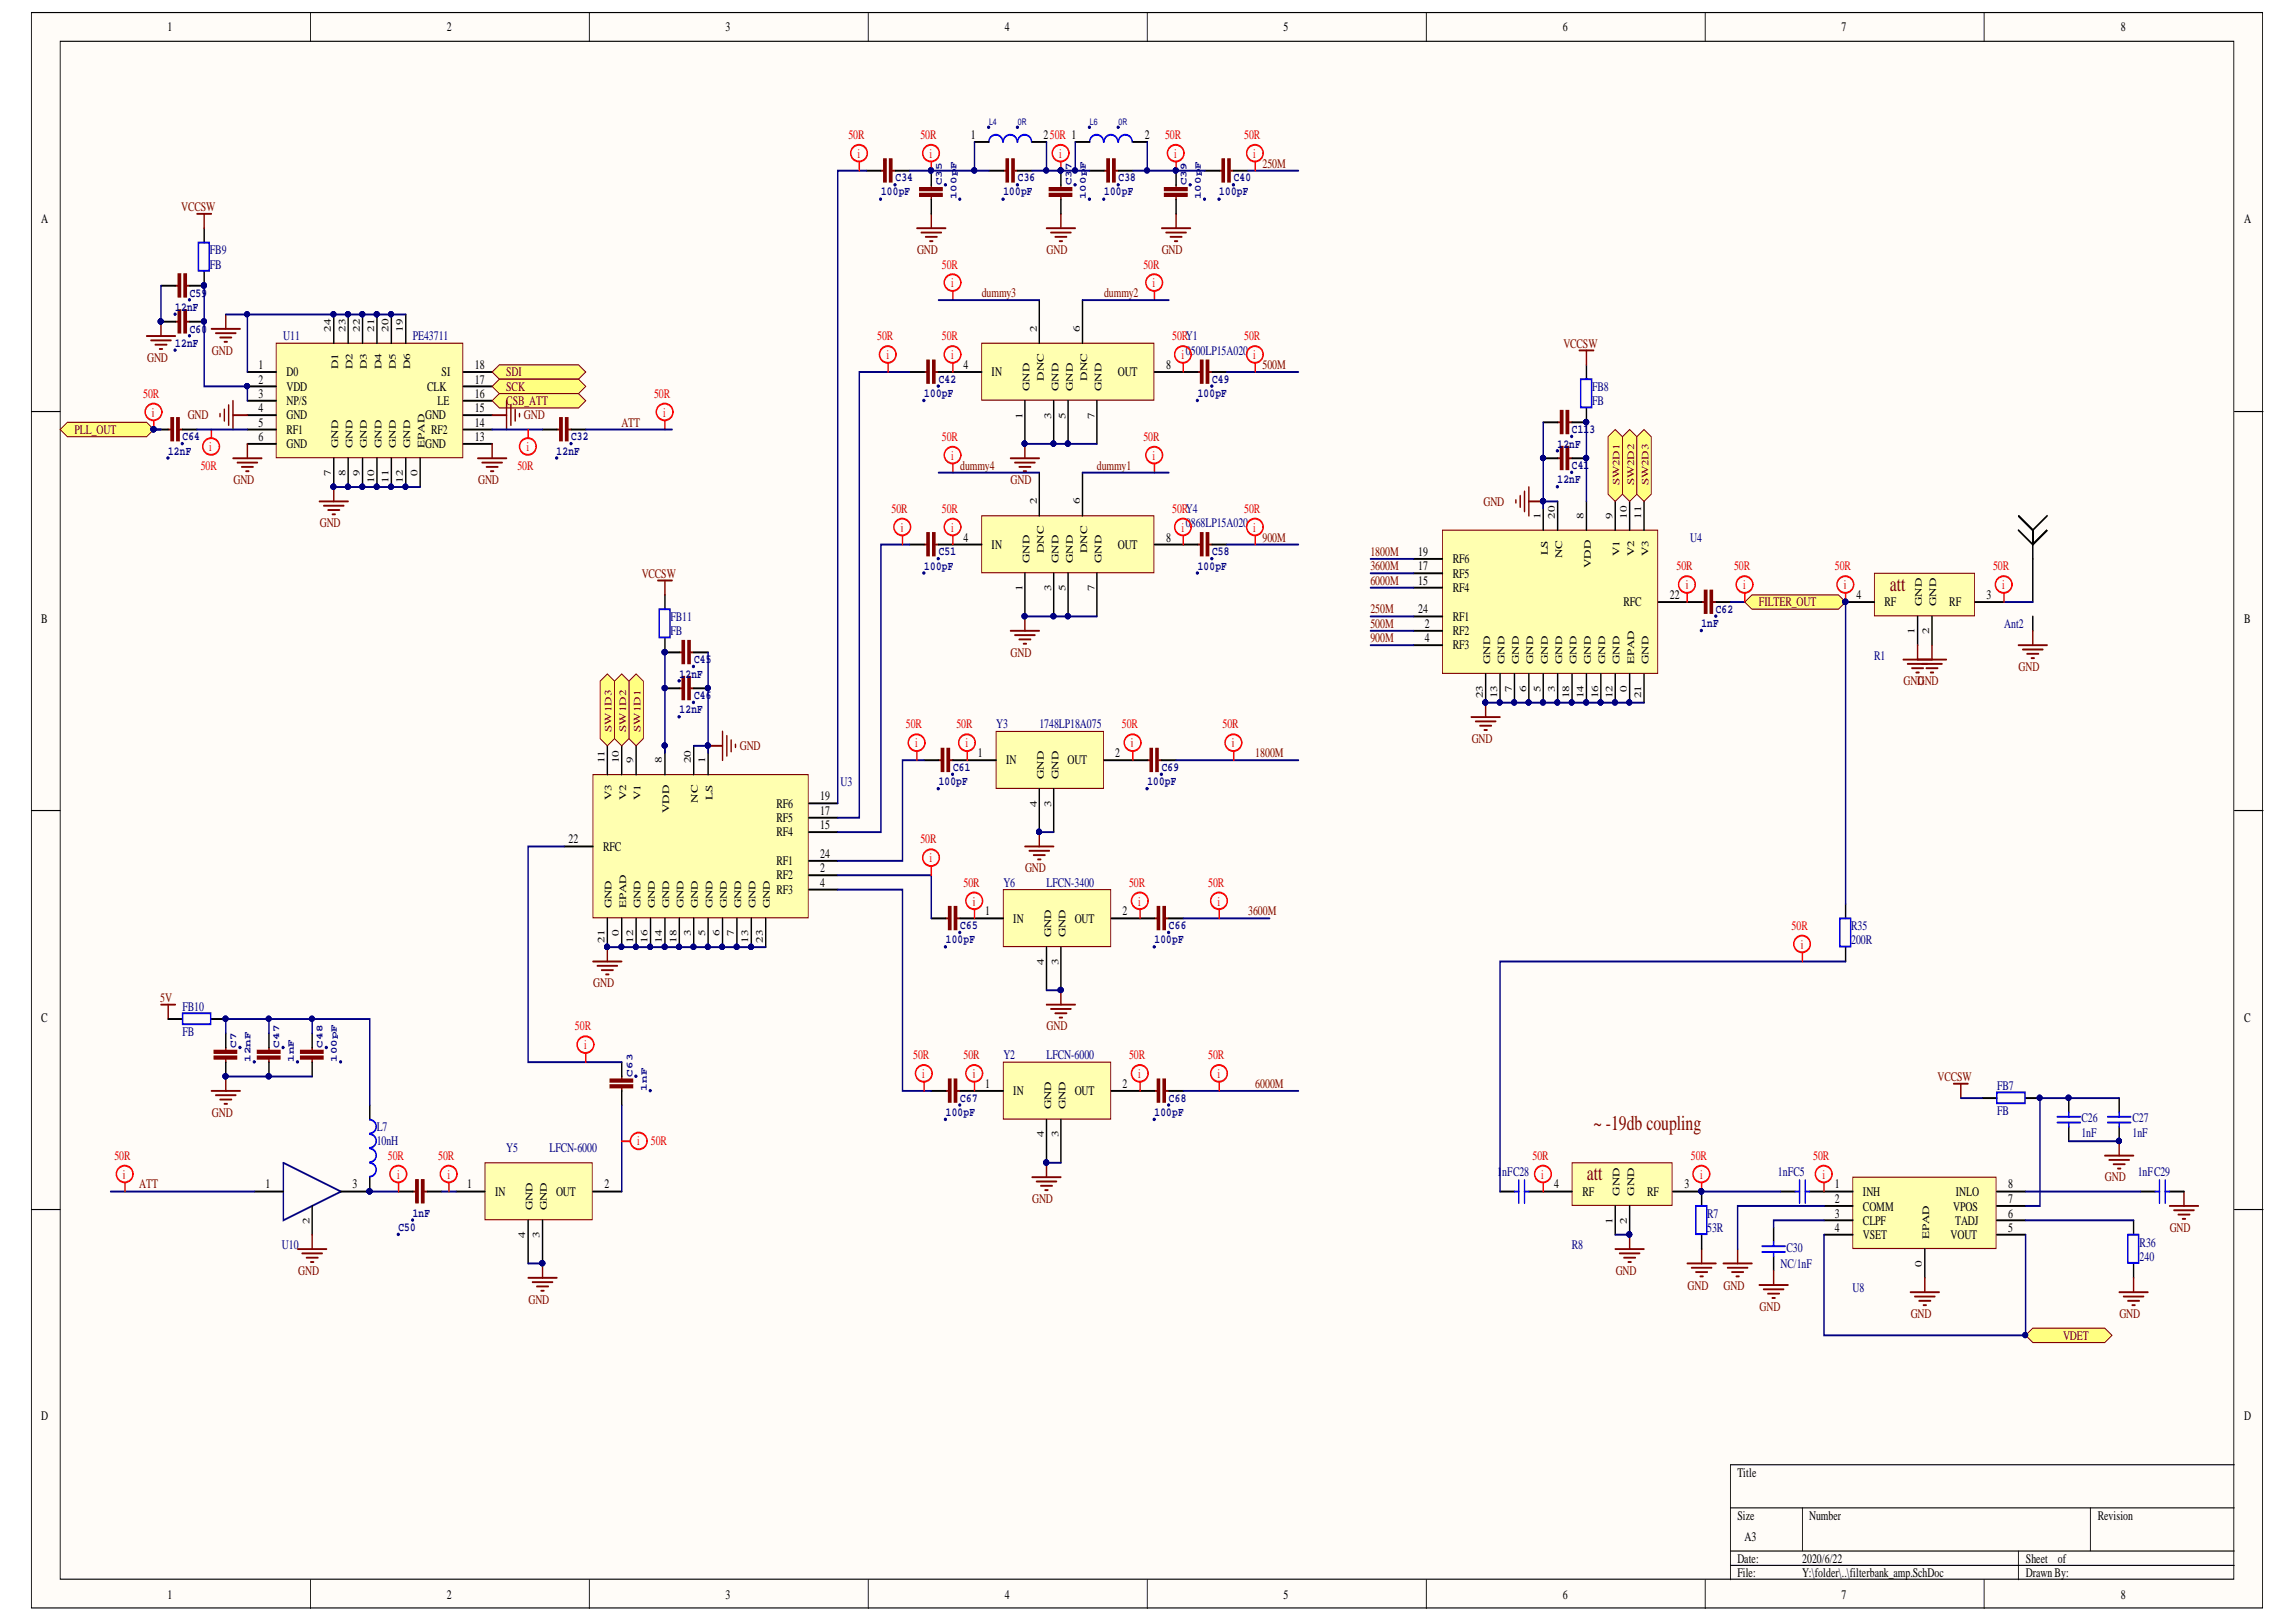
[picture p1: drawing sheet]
<svg xmlns="http://www.w3.org/2000/svg" width="297mm" height="210mm" viewBox="0 0 297 210" stroke-linecap="round" stroke-linejoin="round" font-family="sans-serif">
<defs><g id="words">
<g font-size="2.7" fill="#800000">
<text x="244.5" y="76.4">att</text>
<text x="206.1" y="146.2">~ -19db coupling</text>
<text x="205.3" y="152.7">att</text>
</g>
<g font-size="1.7">
<text x="21.7" y="4.1">1</text>
<text x="57.8" y="4.1">2</text>
<text x="93.9" y="4.1">3</text>
<text x="130" y="4.1">4</text>
<text x="166" y="4.1">5</text>
<text x="202.2" y="4.1">6</text>
<text x="238.2" y="4.1">7</text>
<text x="274.4" y="4.1">8</text>
<text x="125.6" y="18">1</text>
<text x="135" y="18">250R 1</text>
<text x="148.1" y="18">2</text>
<text x="5.3" y="28.9">A</text>
<text x="290.4" y="28.9">A</text>
<text x="33.4" y="47.8">1</text>
<text x="61.4" y="47.8">18</text>
<text x="124.7" y="47.8">4</text>
<text x="150.9" y="47.8">8</text>
<text x="33.4" y="49.6">2</text>
<text x="33.4" y="51.5">3</text>
<text x="33.4" y="53.4">4</text>
<text x="37.1" y="48.7">D0</text>
<text x="37.1" y="50.6">VDD</text>
<text x="37.1" y="52.4">NP/S</text>
<text x="55.3" y="50.6">CLK</text>
<text x="56.6" y="52.4">LE</text>
<text x="57.1" y="48.7">SI</text>
<text x="61.4" y="53.4">15</text>
<text x="61.4" y="51.5">16</text>
<text x="61.4" y="49.6">17</text>
<text x="128.3" y="48.7">IN</text>
<text x="144.6" y="48.7">OUT</text>
<text x="33.4" y="55.2">5</text>
<text x="33.4" y="57.1">6</text>
<text x="37.1" y="54.3">GND</text>
<text x="37.1" y="56.1">RF1</text>
<text x="37.1" y="58">GND</text>
<text x="55" y="58">GND</text>
<text x="55" y="54.3">GND</text>
<text x="55.8" y="56.1">RF2</text>
<text x="61.4" y="57.1">13</text>
<text x="61.4" y="55.2">14</text>
<text x="124.7" y="70.1">4</text>
<text x="128.3" y="71">IN</text>
<text x="144.6" y="71">OUT</text>
<text x="150.9" y="70.1">8</text>
<text x="183.5" y="72">19</text>
<text x="183.5" y="75.7">15</text>
<text x="183.5" y="73.8">17</text>
<text x="188" y="76.6">RF4</text>
<text x="188" y="74.7">RF5</text>
<text x="188" y="72.9">RF6</text>
<text x="216.1" y="77.5">22</text>
<text x="240.2" y="77.5">4</text>
<text x="257" y="77.5">3</text>
<text x="5.3" y="80.6">B</text>
<text x="183.5" y="79.4">24</text>
<text x="184.3" y="81.3">2</text>
<text x="184.3" y="83.1">4</text>
<text x="188" y="82.2">RF2</text>
<text x="188" y="80.3">RF1</text>
<text x="210" y="78.5">RFC</text>
<text x="243.8" y="78.5">RF</text>
<text x="252.2" y="78.5">RF</text>
<text x="290.4" y="80.6">B</text>
<text x="188" y="84">RF3</text>
<text x="126.5" y="98">1</text>
<text x="130.2" y="98.9">IN</text>
<text x="138.1" y="98.9">OUT</text>
<text x="144.3" y="98">2</text>
<text x="100.5" y="106.4">RF5</text>
<text x="100.5" y="104.5">RF6</text>
<text x="106.1" y="107.3">15</text>
<text x="106.1" y="105.4">17</text>
<text x="106.1" y="103.6">19</text>
<text x="73.5" y="109.2">22</text>
<text x="78" y="110.1">RFC</text>
<text x="100.5" y="113.8">RF2</text>
<text x="100.5" y="108.2">RF4</text>
<text x="100.5" y="111.9">RF1</text>
<text x="106.1" y="112.9">2</text>
<text x="106.1" y="111">24</text>
<text x="100.5" y="115.7">RF3</text>
<text x="106.1" y="114.7">4</text>
<text x="127.4" y="118.5">1</text>
<text x="131.1" y="119.4">IN</text>
<text x="139" y="119.4">OUT</text>
<text x="145.2" y="118.5">2</text>
<text x="5.3" y="132.2">C</text>
<text x="290.4" y="132.2">C</text>
<text x="127.4" y="140.8">1</text>
<text x="131.1" y="141.7">IN</text>
<text x="139" y="141.7">OUT</text>
<text x="145.2" y="140.8">2</text>
<text x="34.4" y="153.8">1</text>
<text x="45.6" y="153.8">3</text>
<text x="60.4" y="153.8">1</text>
<text x="64.1" y="154.7">IN</text>
<text x="71.9" y="154.7">OUT</text>
<text x="78.2" y="153.8">2</text>
<text x="201.1" y="153.8">4</text>
<text x="204.7" y="154.7">RF</text>
<text x="213.1" y="154.7">RF</text>
<text x="217.9" y="153.8">3</text>
<text x="237.4" y="153.8">1</text>
<text x="237.4" y="155.7">2</text>
<text x="241" y="154.7">INH</text>
<text x="253" y="154.7">INLO</text>
<text x="259.8" y="155.7">7</text>
<text x="259.8" y="153.8">8</text>
<text x="237.4" y="157.6">3</text>
<text x="237.4" y="159.5">4</text>
<text x="241" y="156.7">COMM</text>
<text x="241" y="158.5">CLPF</text>
<text x="241" y="160.4">VSET</text>
<text x="252.4" y="160.4">VOUT</text>
<text x="252.7" y="156.7">VPOS</text>
<text x="252.9" y="158.5">TADJ</text>
<text x="259.8" y="159.5">5</text>
<text x="259.8" y="157.6">6</text>
<text x="5.3" y="183.8">D</text>
<text x="290.4" y="183.8">D</text>
<text x="224.8" y="191.1">Title</text>
<text x="224.8" y="196.7">Size</text>
<text x="234.1" y="196.7">Number</text>
<text x="271.4" y="196.7">Revision</text>
<text x="224.8" y="202.2">Date:</text>
<text x="225.7" y="199.5">A3</text>
<text x="233.1" y="202.2">2020/6/22</text>
<text x="262.1" y="202.2">Sheet</text>
<text x="266.2" y="202.2">of</text>
<text x="21.7" y="206.9">1</text>
<text x="57.8" y="206.9">2</text>
<text x="93.9" y="206.9">3</text>
<text x="130" y="206.9">4</text>
<text x="166" y="206.9">5</text>
<text x="202.2" y="206.9">6</text>
<text x="224.8" y="204.1">File:</text>
<text x="233.1" y="204.1">Y:\folder\..\filterbank_amp.SchDoc</text>
<text x="238.2" y="206.9">7</text>
<text x="262.1" y="204.1">Drawn By:</text>
<text x="274.4" y="206.9">8</text>
</g>
<g font-size="1.7" fill="#f00">
<text x="109.8" y="18">50R</text>
<text x="110.9" y="20.5">i</text>
<text x="119.1" y="18">50R</text>
<text x="120.3" y="20.5">i</text>
<text x="137" y="20.5">i</text>
<text x="150.7" y="18">50R</text>
<text x="151.9" y="20.5">i</text>
<text x="161" y="18">50R</text>
<text x="162.1" y="20.5">i</text>
<text x="121.9" y="34.8">50R</text>
<text x="147.9" y="34.8">50R</text>
<text x="123" y="37.2">i</text>
<text x="149.1" y="37.2">i</text>
<text x="113.5" y="44.1">50R</text>
<text x="114.7" y="46.5">i</text>
<text x="121.9" y="44.1">50R</text>
<text x="123" y="46.5">i</text>
<text x="151.7" y="44.1">50RY1</text>
<text x="152.8" y="46.5">i</text>
<text x="161" y="44.1">50R</text>
<text x="162.1" y="46.5">i</text>
<text x="18.5" y="51.5">50R</text>
<text x="19.6" y="53.9">i</text>
<text x="84.6" y="51.5">50R</text>
<text x="85.8" y="53.9">i</text>
<text x="27.1" y="58.4">i</text>
<text x="68.1" y="58.4">i</text>
<text x="121.9" y="57.1">50R</text>
<text x="123" y="59.5">i</text>
<text x="147.9" y="57.1">50R</text>
<text x="149.1" y="59.5">i</text>
<text x="26" y="60.8">50R</text>
<text x="66.9" y="60.8">50R</text>
<text x="115.3" y="66.4">50R</text>
<text x="116.5" y="68.8">i</text>
<text x="121.9" y="66.4">50R</text>
<text x="123" y="68.8">i</text>
<text x="151.7" y="66.4">50RY4</text>
<text x="152.8" y="68.8">i</text>
<text x="161" y="66.4">50R</text>
<text x="162.1" y="68.8">i</text>
<text x="216.9" y="73.8">50R</text>
<text x="218.1" y="76.3">i</text>
<text x="224.3" y="73.8">50R</text>
<text x="225.5" y="76.3">i</text>
<text x="237.4" y="73.8">50R</text>
<text x="238.6" y="76.3">i</text>
<text x="257.9" y="73.8">50R</text>
<text x="259" y="76.3">i</text>
<text x="117.2" y="94.3">50R</text>
<text x="123.7" y="94.3">50R</text>
<text x="145.1" y="94.3">50R</text>
<text x="158.2" y="94.3">50R</text>
<text x="118.4" y="96.7">i</text>
<text x="124.9" y="96.7">i</text>
<text x="146.3" y="96.7">i</text>
<text x="159.4" y="96.7">i</text>
<text x="119.1" y="109.2">50R</text>
<text x="120.3" y="111.6">i</text>
<text x="124.7" y="114.7">50R</text>
<text x="125.8" y="117.2">i</text>
<text x="146.1" y="114.7">50R</text>
<text x="147.2" y="117.2">i</text>
<text x="156.3" y="114.7">50R</text>
<text x="157.5" y="117.2">i</text>
<text x="231.8" y="120.3">50R</text>
<text x="233" y="122.8">i</text>
<text x="74.4" y="133.3">50R</text>
<text x="75.6" y="135.8">i</text>
<text x="118.1" y="137.1">50R</text>
<text x="124.7" y="137.1">50R</text>
<text x="146.1" y="137.1">50R</text>
<text x="156.3" y="137.1">50R</text>
<text x="119.3" y="139.5">i</text>
<text x="125.8" y="139.5">i</text>
<text x="147.2" y="139.5">i</text>
<text x="157.5" y="139.5">i</text>
<text x="82.4" y="148.2">i</text>
<text x="84.2" y="148.2">50R</text>
<text x="14.8" y="150.1">50R</text>
<text x="15.9" y="152.5">i</text>
<text x="50.2" y="150.1">50R</text>
<text x="51.4" y="152.5">i</text>
<text x="56.7" y="150.1">50R</text>
<text x="57.9" y="152.5">i</text>
<text x="198.3" y="150.1">50R</text>
<text x="199.4" y="152.5">i</text>
<text x="218.8" y="150.1">50R</text>
<text x="219.9" y="152.5">i</text>
<text x="234.6" y="150.1">50R</text>
<text x="235.8" y="152.5">i</text>
</g>
<g font-size="1.7" fill="#800000">
<text x="163.3" y="21.7">250M</text>
<text x="23.4" y="27.3">VCCSW</text>
<text x="118.6" y="32.9">GND</text>
<text x="135.4" y="32.9">GND</text>
<text x="150.3" y="32.9">GND</text>
<text x="127" y="38.5">dummy3</text>
<text x="142.8" y="38.5">dummy2</text>
<text x="19" y="46.8">GND</text>
<text x="27.4" y="45.9">GND</text>
<text x="163.3" y="47.8">500M</text>
<text x="202.3" y="45">VCCSW</text>
<text x="65.5" y="48.7">SDI</text>
<text x="65.5" y="50.6">SCK</text>
<text x="65.5" y="52.4">C</text>
<text x="66.3" y="52.4">SB_ATT</text>
<text x="9.6" y="56.1">PLL_OUT</text>
<text x="24.3" y="54.3">GND</text>
<text x="67.8" y="54.3">GND</text>
<text x="80.4" y="55.2">ATT</text>
<text x="30.2" y="62.7">GND</text>
<text x="61.9" y="62.7">GND</text>
<text x="124.2" y="60.8">dummy4</text>
<text x="130.7" y="62.7">GND</text>
<text x="141.9" y="60.8">dummy1</text>
<text x="191.9" y="65.4">GND</text>
<text x="41.4" y="68.2">GND</text>
<text x="163.3" y="70.1">900M</text>
<text x="177.3" y="72">1800M</text>
<text x="83" y="74.7">VCCSW</text>
<text x="177.3" y="73.8">3600M</text>
<text x="177.3" y="75.7">6000M</text>
<text x="177.3" y="79.4">250M</text>
<text x="177.3" y="81.3">500M</text>
<text x="177.3" y="83.1">900M</text>
<text x="227.6" y="78.5">FILTER_OUT</text>
<text x="130.7" y="85">GND</text>
<text x="246.3" y="88.7">GND</text>
<text x="248.1" y="88.7">GND</text>
<text x="261.2" y="86.8">GND</text>
<text x="95.7" y="97.1">GND</text>
<text x="162.4" y="98">1800M</text>
<text x="190.4" y="96.1">GND</text>
<text x="132.6" y="112.9">GND</text>
<text x="161.5" y="118.5">3600M</text>
<text x="20.7" y="129.6">5V</text>
<text x="76.8" y="127.8">GND</text>
<text x="135.4" y="133.3">GND</text>
<text x="162.4" y="140.8">6000M</text>
<text x="250.7" y="139.8">VCCSW</text>
<text x="27.4" y="144.5">GND</text>
<text x="18" y="153.8">ATT</text>
<text x="133.5" y="155.7">GND</text>
<text x="272.3" y="152.9">GND</text>
<text x="280.7" y="159.5">GND</text>
<text x="38.6" y="165">GND</text>
<text x="209" y="165">GND</text>
<text x="218.3" y="166.9">GND</text>
<text x="223" y="166.9">GND</text>
<text x="68.4" y="168.8">GND</text>
<text x="227.6" y="169.7">GND</text>
<text x="247.2" y="170.6">GND</text>
<text x="266.9" y="173.4">VDET</text>
<text x="274.2" y="170.6">GND</text>
</g>
<g font-size="1.7" fill="#000080">
<text x="27.2" y="32.9">FB9</text>
<text x="27.2" y="34.8">FB</text>
<text x="36.6" y="44.1">U11</text>
<text x="53.4" y="44.1">PE43711</text>
<text x="153.4" y="45.9">0500LP15A020</text>
<text x="206" y="50.6">FB8</text>
<text x="206" y="52.4">FB</text>
<text x="153.4" y="68.2">0868LP15A020</text>
<text x="218.7" y="70.1">U4</text>
<text x="86.7" y="80.3">FB11</text>
<text x="86.7" y="82.2">FB</text>
<text x="259.3" y="81.3">Ant2</text>
<text x="242.5" y="85.4">R1</text>
<text x="128.9" y="94.3">Y3</text>
<text x="134.5" y="94.3">1748LP18A075</text>
<text x="108.7" y="101.7">U3</text>
<text x="129.8" y="114.7">Y6</text>
<text x="135.4" y="114.7">LFCN-3400</text>
<text x="239.5" y="120.3">R35</text>
<text x="239.5" y="122.2">200R</text>
<text x="23.6" y="130.8">FB10</text>
<text x="23.6" y="134.1">FB</text>
<text x="129.8" y="137.1">Y2</text>
<text x="135.4" y="137.1">LFCN-6000</text>
<text x="258.4" y="141">FB7</text>
<text x="48.7" y="148.2">10nH</text>
<text x="48.7" y="146.4">L7</text>
<text x="65.5" y="149.1">Y5</text>
<text x="71.1" y="149.1">LFCN-6000</text>
<text x="258.4" y="144.3">FB</text>
<text x="269.3" y="145.3">C26</text>
<text x="269.3" y="147.1">1nF</text>
<text x="275.9" y="145.3">C27</text>
<text x="275.9" y="147.1">1nF</text>
<text x="193.7" y="152.2">1nFC28</text>
<text x="230" y="152.2">1nFC5</text>
<text x="276.6" y="152.2">1nFC29</text>
<text x="36.5" y="161.7">U10</text>
<text x="203.4" y="161.7">R8</text>
<text x="220.9" y="157.6">R7</text>
<text x="220.9" y="159.5">53R</text>
<text x="231.1" y="162">C30</text>
<text x="276.8" y="161.3">R36</text>
<text x="230.4" y="164.1">NC/1nF</text>
<text x="239.7" y="167.2">U8</text>
<text x="276.8" y="163.2">240</text>
</g>
<g font-size="1.6" fill="#000080">
<text x="115.9" y="23.4">C34</text>
<text x="131.7" y="23.4">C36</text>
<text x="144.7" y="23.4">C38</text>
<text x="159.6" y="23.4">C40</text>
<text x="114" y="25.3">100pF</text>
<text x="129.8" y="25.3">100pF</text>
<text x="142.8" y="25.3">100pF</text>
<text x="157.7" y="25.3">100pF</text>
<text x="22.7" y="40.2">1</text>
<text x="23.4" y="40.2">2</text>
<text x="24.2" y="40.2">nF</text>
<text x="24.5" y="38.4">C59</text>
<text x="22.7" y="44.9">12nF</text>
<text x="24.5" y="43">C60</text>
<text x="119.6" y="51.4">100pF</text>
<text x="121.4" y="49.5">C42</text>
<text x="155" y="51.4">100pF</text>
<text x="156.8" y="49.5">C49</text>
<text x="21.7" y="58.8">12nF</text>
<text x="23.6" y="57">C64</text>
<text x="72" y="58.8">12nF</text>
<text x="73.9" y="57">C32</text>
<text x="201.5" y="57.9">1</text>
<text x="202.3" y="57.9">2</text>
<text x="203" y="57.9">nF</text>
<text x="203.4" y="56.1">C11</text>
<text x="205.6" y="56.1">3</text>
<text x="201.5" y="62.6">12nF</text>
<text x="203.4" y="60.7">C41</text>
<text x="121.4" y="71.9">C51</text>
<text x="156.8" y="71.9">C58</text>
<text x="119.6" y="73.7">100pF</text>
<text x="155" y="73.7">100pF</text>
<text x="220.1" y="81.2">1nF</text>
<text x="222" y="79.3">C62</text>
<text x="87.9" y="87.7">1</text>
<text x="88.7" y="87.7">2</text>
<text x="89.4" y="87.7">nF</text>
<text x="89.8" y="85.8">C45</text>
<text x="87.9" y="92.3">12nF</text>
<text x="89.8" y="90.5">C46</text>
<text x="121.4" y="101.6">100pF</text>
<text x="123.3" y="99.8">C61</text>
<text x="148.4" y="101.6">100pF</text>
<text x="150.3" y="99.8">C69</text>
<text x="122.4" y="122.1">100pF</text>
<text x="124.2" y="120.2">C65</text>
<text x="149.4" y="122.1">100pF</text>
<text x="151.2" y="120.2">C66</text>
<text x="124.2" y="142.5">C67</text>
<text x="151.2" y="142.5">C68</text>
<text x="122.4" y="144.4">100pF</text>
<text x="149.4" y="144.4">100pF</text>
<text x="51.5" y="159.3">C50</text>
<text x="53.4" y="157.4">1nF</text>
</g>
<g font-size="1.3">
<text x="42.8" y="43" transform="rotate(-90 42.8 43)">24</text>
<text x="43.8" y="47.8" transform="rotate(-90 43.8 47.8)">D1</text>
<text x="44.7" y="43" transform="rotate(-90 44.7 43)">23</text>
<text x="45.6" y="47.8" transform="rotate(-90 45.6 47.8)">D2</text>
<text x="46.5" y="43" transform="rotate(-90 46.5 43)">22</text>
<text x="47.5" y="47.8" transform="rotate(-90 47.5 47.8)">D3</text>
<text x="48.4" y="43" transform="rotate(-90 48.4 43)">21</text>
<text x="49.3" y="47.8" transform="rotate(-90 49.3 47.8)">D4</text>
<text x="50.3" y="43" transform="rotate(-90 50.3 43)">20</text>
<text x="51.2" y="47.8" transform="rotate(-90 51.2 47.8)">D5</text>
<text x="52.1" y="43" transform="rotate(-90 52.1 43)">19</text>
<text x="53.1" y="47.8" transform="rotate(-90 53.1 47.8)">D6</text>
<text x="134.1" y="43" transform="rotate(-90 134.1 43)">2</text>
<text x="139.7" y="43" transform="rotate(-90 139.7 43)">6</text>
<text x="133.2" y="50.6" transform="rotate(-90 133.2 50.6)">GND</text>
<text x="135.1" y="49.3" transform="rotate(-90 135.1 49.3)">DNC</text>
<text x="136.9" y="50.6" transform="rotate(-90 136.9 50.6)">GND</text>
<text x="138.8" y="50.6" transform="rotate(-90 138.8 50.6)">GND</text>
<text x="140.6" y="49.3" transform="rotate(-90 140.6 49.3)">DNC</text>
<text x="142.5" y="50.6" transform="rotate(-90 142.5 50.6)">GND</text>
<text x="43.8" y="58" transform="rotate(-90 43.8 58)">GND</text>
<text x="45.6" y="58" transform="rotate(-90 45.6 58)">GND</text>
<text x="47.5" y="58" transform="rotate(-90 47.5 58)">GND</text>
<text x="49.3" y="58" transform="rotate(-90 49.3 58)">GND</text>
<text x="51.2" y="58" transform="rotate(-90 51.2 58)">GND</text>
<text x="53.1" y="58" transform="rotate(-90 53.1 58)">GND</text>
<text x="54.9" y="58" transform="rotate(-90 54.9 58)">EPAD</text>
<text x="132.3" y="54.2" transform="rotate(-90 132.3 54.2)">1</text>
<text x="136" y="54.2" transform="rotate(-90 136 54.2)">3</text>
<text x="137.9" y="54.2" transform="rotate(-90 137.9 54.2)">5</text>
<text x="141.6" y="54.2" transform="rotate(-90 141.6 54.2)">7</text>
<text x="42.8" y="61.6" transform="rotate(-90 42.8 61.6)">7</text>
<text x="44.7" y="61.6" transform="rotate(-90 44.7 61.6)">8</text>
<text x="46.5" y="61.6" transform="rotate(-90 46.5 61.6)">9</text>
<text x="48.4" y="62.5" transform="rotate(-90 48.4 62.5)">10</text>
<text x="50.3" y="62.5" transform="rotate(-90 50.3 62.5)">11</text>
<text x="52.1" y="62.5" transform="rotate(-90 52.1 62.5)">12</text>
<text x="54" y="61.6" transform="rotate(-90 54 61.6)">0</text>
<text x="134.1" y="65.3" transform="rotate(-90 134.1 65.3)">2</text>
<text x="139.7" y="65.3" transform="rotate(-90 139.7 65.3)">6</text>
<text x="135.1" y="71.6" transform="rotate(-90 135.1 71.6)">DNC</text>
<text x="140.6" y="71.6" transform="rotate(-90 140.6 71.6)">DNC</text>
<text x="199.3" y="67.1" transform="rotate(-90 199.3 67.1)">1</text>
<text x="200.2" y="71.9" transform="rotate(-90 200.2 71.9)">LS</text>
<text x="201.2" y="67.1" transform="rotate(-90 201.2 67.1)">20</text>
<text x="204.9" y="67.1" transform="rotate(-90 204.9 67.1)">8</text>
<text x="208.6" y="67.1" transform="rotate(-90 208.6 67.1)">9</text>
<text x="209.5" y="72" transform="rotate(-90 209.5 72)">V1</text>
<text x="210.5" y="67.1" transform="rotate(-90 210.5 67.1)">10</text>
<text x="211.4" y="72" transform="rotate(-90 211.4 72)">V2</text>
<text x="212.3" y="67.1" transform="rotate(-90 212.3 67.1)">11</text>
<text x="213.3" y="72" transform="rotate(-90 213.3 72)">V3</text>
<text x="132.3" y="76.5" transform="rotate(-90 132.3 76.5)">1</text>
<text x="133.2" y="72.9" transform="rotate(-90 133.2 72.9)">GND</text>
<text x="136" y="76.5" transform="rotate(-90 136 76.5)">3</text>
<text x="136.9" y="72.9" transform="rotate(-90 136.9 72.9)">GND</text>
<text x="137.9" y="76.5" transform="rotate(-90 137.9 76.5)">5</text>
<text x="138.8" y="72.9" transform="rotate(-90 138.8 72.9)">GND</text>
<text x="141.6" y="76.5" transform="rotate(-90 141.6 76.5)">7</text>
<text x="142.5" y="72.9" transform="rotate(-90 142.5 72.9)">GND</text>
<text x="202.1" y="72.2" transform="rotate(-90 202.1 72.2)">NC</text>
<text x="205.8" y="73.6" transform="rotate(-90 205.8 73.6)">VDD</text>
<text x="247.7" y="82.1" transform="rotate(-90 247.7 82.1)">1</text>
<text x="248.6" y="78.5" transform="rotate(-90 248.6 78.5)">GND</text>
<text x="249.6" y="82.1" transform="rotate(-90 249.6 82.1)">2</text>
<text x="250.5" y="78.5" transform="rotate(-90 250.5 78.5)">GND</text>
<text x="192.8" y="85.9" transform="rotate(-90 192.8 85.9)">GND</text>
<text x="194.6" y="85.9" transform="rotate(-90 194.6 85.9)">GND</text>
<text x="195.6" y="89.5" transform="rotate(-90 195.6 89.5)">7</text>
<text x="196.5" y="85.9" transform="rotate(-90 196.5 85.9)">GND</text>
<text x="197.4" y="89.5" transform="rotate(-90 197.4 89.5)">6</text>
<text x="198.4" y="85.9" transform="rotate(-90 198.4 85.9)">GND</text>
<text x="199.3" y="89.5" transform="rotate(-90 199.3 89.5)">5</text>
<text x="200.2" y="85.9" transform="rotate(-90 200.2 85.9)">GND</text>
<text x="201.2" y="89.5" transform="rotate(-90 201.2 89.5)">3</text>
<text x="202.1" y="85.9" transform="rotate(-90 202.1 85.9)">GND</text>
<text x="203.9" y="85.9" transform="rotate(-90 203.9 85.9)">GND</text>
<text x="205.8" y="85.9" transform="rotate(-90 205.8 85.9)">GND</text>
<text x="207.7" y="85.9" transform="rotate(-90 207.7 85.9)">GND</text>
<text x="209.5" y="85.9" transform="rotate(-90 209.5 85.9)">GND</text>
<text x="210.5" y="89.5" transform="rotate(-90 210.5 89.5)">0</text>
<text x="211.4" y="85.9" transform="rotate(-90 211.4 85.9)">EPAD</text>
<text x="213.3" y="85.9" transform="rotate(-90 213.3 85.9)">GND</text>
<text x="191.8" y="90.4" transform="rotate(-90 191.8 90.4)">23</text>
<text x="193.7" y="90.4" transform="rotate(-90 193.7 90.4)">13</text>
<text x="203" y="90.4" transform="rotate(-90 203 90.4)">18</text>
<text x="204.9" y="90.4" transform="rotate(-90 204.9 90.4)">14</text>
<text x="206.7" y="90.4" transform="rotate(-90 206.7 90.4)">16</text>
<text x="208.6" y="90.4" transform="rotate(-90 208.6 90.4)">12</text>
<text x="212.3" y="90.4" transform="rotate(-90 212.3 90.4)">21</text>
<text x="78.2" y="98.8" transform="rotate(-90 78.2 98.8)">11</text>
<text x="80.1" y="98.8" transform="rotate(-90 80.1 98.8)">10</text>
<text x="81.9" y="98.8" transform="rotate(-90 81.9 98.8)">9</text>
<text x="85.6" y="98.8" transform="rotate(-90 85.6 98.8)">8</text>
<text x="89.4" y="98.8" transform="rotate(-90 89.4 98.8)">20</text>
<text x="91.2" y="98.8" transform="rotate(-90 91.2 98.8)">1</text>
<text x="135.1" y="100.8" transform="rotate(-90 135.1 100.8)">GND</text>
<text x="136.9" y="100.8" transform="rotate(-90 136.9 100.8)">GND</text>
<text x="79.1" y="103.6" transform="rotate(-90 79.1 103.6)">V3</text>
<text x="81" y="103.6" transform="rotate(-90 81 103.6)">V2</text>
<text x="82.8" y="103.6" transform="rotate(-90 82.8 103.6)">V1</text>
<text x="86.6" y="105.2" transform="rotate(-90 86.6 105.2)">VDD</text>
<text x="90.3" y="103.9" transform="rotate(-90 90.3 103.9)">NC</text>
<text x="92.2" y="103.5" transform="rotate(-90 92.2 103.5)">LS</text>
<text x="134.1" y="104.4" transform="rotate(-90 134.1 104.4)">4</text>
<text x="136" y="104.4" transform="rotate(-90 136 104.4)">3</text>
<text x="79.1" y="117.5" transform="rotate(-90 79.1 117.5)">GND</text>
<text x="81" y="117.5" transform="rotate(-90 81 117.5)">EPAD</text>
<text x="82.8" y="117.5" transform="rotate(-90 82.8 117.5)">GND</text>
<text x="84.7" y="117.5" transform="rotate(-90 84.7 117.5)">GND</text>
<text x="86.6" y="117.5" transform="rotate(-90 86.6 117.5)">GND</text>
<text x="88.4" y="117.5" transform="rotate(-90 88.4 117.5)">GND</text>
<text x="90.3" y="117.5" transform="rotate(-90 90.3 117.5)">GND</text>
<text x="92.2" y="117.5" transform="rotate(-90 92.2 117.5)">GND</text>
<text x="94" y="117.5" transform="rotate(-90 94 117.5)">GND</text>
<text x="95.9" y="117.5" transform="rotate(-90 95.9 117.5)">GND</text>
<text x="97.7" y="117.5" transform="rotate(-90 97.7 117.5)">GND</text>
<text x="99.6" y="117.5" transform="rotate(-90 99.6 117.5)">GND</text>
<text x="78.2" y="122" transform="rotate(-90 78.2 122)">21</text>
<text x="80.1" y="121.2" transform="rotate(-90 80.1 121.2)">0</text>
<text x="81.9" y="122" transform="rotate(-90 81.9 122)">12</text>
<text x="83.8" y="122" transform="rotate(-90 83.8 122)">16</text>
<text x="85.6" y="122" transform="rotate(-90 85.6 122)">14</text>
<text x="87.5" y="122" transform="rotate(-90 87.5 122)">18</text>
<text x="89.4" y="121.2" transform="rotate(-90 89.4 121.2)">3</text>
<text x="91.2" y="121.2" transform="rotate(-90 91.2 121.2)">5</text>
<text x="93.1" y="121.2" transform="rotate(-90 93.1 121.2)">6</text>
<text x="95" y="121.2" transform="rotate(-90 95 121.2)">7</text>
<text x="96.8" y="122" transform="rotate(-90 96.8 122)">13</text>
<text x="98.7" y="122" transform="rotate(-90 98.7 122)">23</text>
<text x="135.1" y="124.9" transform="rotate(-90 135.1 124.9)">4</text>
<text x="136" y="121.2" transform="rotate(-90 136 121.2)">GND</text>
<text x="136.9" y="124.9" transform="rotate(-90 136.9 124.9)">3</text>
<text x="137.9" y="121.2" transform="rotate(-90 137.9 121.2)">GND</text>
<text x="136" y="143.6" transform="rotate(-90 136 143.6)">GND</text>
<text x="137.9" y="143.6" transform="rotate(-90 137.9 143.6)">GND</text>
<text x="135.1" y="147.2" transform="rotate(-90 135.1 147.2)">4</text>
<text x="136.9" y="147.2" transform="rotate(-90 136.9 147.2)">3</text>
<text x="209.5" y="154.7" transform="rotate(-90 209.5 154.7)">GND</text>
<text x="211.4" y="154.7" transform="rotate(-90 211.4 154.7)">GND</text>
<text x="40" y="158.4" transform="rotate(-90 40 158.4)">2</text>
<text x="68" y="160.2" transform="rotate(-90 68 160.2)">4</text>
<text x="68.9" y="156.6" transform="rotate(-90 68.9 156.6)">GND</text>
<text x="69.8" y="160.2" transform="rotate(-90 69.8 160.2)">3</text>
<text x="70.7" y="156.6" transform="rotate(-90 70.7 156.6)">GND</text>
<text x="208.6" y="158.4" transform="rotate(-90 208.6 158.4)">1</text>
<text x="210.5" y="158.4" transform="rotate(-90 210.5 158.4)">2</text>
<text x="249.6" y="160.3" transform="rotate(-90 249.6 160.3)">EPAD</text>
<text x="248.6" y="163.9" transform="rotate(-90 248.6 163.9)">0</text>
</g>
<g font-size="1.3" fill="#800000">
<text x="209.5" y="62.8" transform="rotate(-90 209.5 62.8)">SW2D1</text>
<text x="211.4" y="62.8" transform="rotate(-90 211.4 62.8)">SW2D2</text>
<text x="213.3" y="62.8" transform="rotate(-90 213.3 62.8)">SW2D3</text>
<text x="79.1" y="94.7" transform="rotate(-90 79.1 94.7)">SW1D3</text>
<text x="81" y="94.7" transform="rotate(-90 81 94.7)">SW1D2</text>
<text x="82.8" y="94.7" transform="rotate(-90 82.8 94.7)">SW1D1</text>
</g>
<g font-size="1.2" fill="#000080">
<text x="128" y="16.2">L4</text>
<text x="131.7" y="16.2">0R</text>
<text x="141" y="16.2">L6</text>
<text x="144.7" y="16.2">0R</text>
<text x="121.9" y="23.9" transform="rotate(-90 121.9 23.9)">C3</text>
<text x="121.9" y="22" transform="rotate(-90 121.9 22)">5</text>
<text x="123.7" y="21.9" transform="rotate(-90 123.7 21.9)">F</text>
<text x="138.6" y="23.9" transform="rotate(-90 138.6 23.9)">C37</text>
<text x="153.5" y="23.9" transform="rotate(-90 153.5 23.9)">C3</text>
<text x="153.5" y="22" transform="rotate(-90 153.5 22)">9</text>
<text x="155.4" y="21.9" transform="rotate(-90 155.4 21.9)">F</text>
<text x="123.7" y="25.8" transform="rotate(-90 123.7 25.8)">100p</text>
<text x="140.5" y="25.8" transform="rotate(-90 140.5 25.8)">100pF</text>
<text x="155.4" y="25.8" transform="rotate(-90 155.4 25.8)">100p</text>
<text x="30.6" y="135.6" transform="rotate(-90 30.6 135.6)">C7</text>
<text x="32.4" y="137.5" transform="rotate(-90 32.4 137.5)">12nF</text>
<text x="36.1" y="135.6" transform="rotate(-90 36.1 135.6)">C47</text>
<text x="38" y="137.5" transform="rotate(-90 38 137.5)">1nF</text>
<text x="41.7" y="135.6" transform="rotate(-90 41.7 135.6)">C48</text>
<text x="43.6" y="137.5" transform="rotate(-90 43.6 137.5)">100pF</text>
<text x="81.8" y="139.3" transform="rotate(-90 81.8 139.3)">C63</text>
<text x="83.7" y="141.2" transform="rotate(-90 83.7 141.2)">1nF</text>
</g>
</g></defs>
<g fill="#fffcf8" stroke="#000" stroke-width=".13">
<path d="M4.1 1.6h288.6v206.5h-288.6z"/>
<path d="M7.8 5.3h281.2v199.1h-281.2z"/>
</g>
<g fill="none" stroke="#000" stroke-width=".13">
<path d="M40.2 1.6v3.7M76.2 1.6v3.7M112.3 1.6v3.7M148.4 1.6v3.7M184.5 1.6v3.7M220.6 1.6v3.7M256.7 1.6v3.7M4.1 53.3h3.7M289.1 53.3h3.7M4.1 104.9h3.7M289.1 104.9h3.7M4.1 156.5h3.7"/>
<path d="M289.1 156.5h3.7M223.9 195.1h65.2M233.2 195.1v5.6M270.4 195.1v5.6M289.1 189.6h-65.2v14.8M40.2 204.4v3.8M76.2 204.4v3.8M112.3 204.4v3.8M148.4 204.4v3.8M184.5 204.4v3.8M220.6 204.4v3.8M223.9 200.7h65.2"/>
<path d="M223.9 202.6h65.2M256.7 204.4v3.8M261.1 200.7v3.7"/>
</g>
<path d="M280.7 156.1h3.7M281.2 156.6h2.6M281.8 157.2h1.5M282.4 157.7h.3M282.5 154.2v1.9" fill="none" stroke="#800000" stroke-width=".22"/>
<path d="M230.4 154.2h1.9M234.1 154.2h1.9M277 154.2h1.8M280.7 154.2h1.8" fill="none" stroke="#000" stroke-width=".22"/>
<path d="M232.3 154.2h.5M232.8 152.7v3M233.6 152.7v3M233.6 154.2h.5M278.8 154.2h.6M279.4 152.7v3M280.1 154.2h.6M280.1 152.7v3" fill="none" stroke="#00f" stroke-width=".22"/>
<path d="M239.7 152.3h18.5v9.3h-18.5z" fill="#ffffb0" stroke="#800000" stroke-width=".13"/>
<g fill="none" stroke="#000" stroke-width=".22">
<path d="M220.1 154.2v1.9M220.1 159.8v1.8M229.5 158.9v1.8M236 154.2h3.7M236 156.1h3.7M236 157.9h3.7M236 159.8h3.7M258.3 154.2h3.8M258.3 156.1h3.8M258.3 157.9h3.8M258.3 159.8h3.8M267.6 142.1v1.9"/>
<path d="M267.6 145.8v1.9M274.2 142.1v1.9M274.2 145.8v1.9M276 157.9v1.9M229.5 162.6v1.8M249 161.6v3.8M276 163.5v1.9"/>
</g>
<g fill="none" stroke="#800000" stroke-width=".22">
<path d="M272.3 149.5h3.7M272.9 150.1h2.6M273.4 150.7h1.5M274 151.2h.3M274.2 147.7v1.8M218.3 163.5h3.7M218.8 164.1h2.6M219.4 164.6h1.5M220 165.2h.3M220.1 161.6v1.9M222.9 163.5h3.8M223.5 164.1h2.6"/>
<path d="M224.1 164.6h1.4M224.6 165.2h.4M224.8 161.6v1.9M227.6 166.3h3.7M228.2 166.9h2.6M228.7 167.4h1.5M229.3 168h.3M229.5 164.4v1.9M247.2 167.2h3.7M247.7 167.8h2.6M248.3 168.3h1.5M248.8 168.9h.4"/>
<path d="M249 165.4v1.8M274.2 167.2h3.7M274.7 167.8h2.6M275.3 168.3h1.5M275.8 168.9h.4M276 165.4v1.8"/>
</g>
<g fill="#000080" stroke="#000080" stroke-width=".13">
<circle cx="220.1" cy="154.2" r=".33"/>
<circle cx="267.6" cy="142.1" r=".34"/>
<circle cx="274.1" cy="147.7" r=".34"/>
</g>
<g fill="none" stroke="#00f" stroke-width=".22">
<path d="M219.4 156.1h1.4v3.6h-1.4zM266.2 144.5h2.9M266.2 145.3h2.9M267.6 144v.5M267.6 145.3v.5M272.7 144.5h3M272.7 145.3h3M274.2 144v.5M274.2 145.3v.5M275.3 159.8h1.4v3.6h-1.4zM228 161.3h2.9M228 162h2.9"/>
<path d="M229.5 160.7v.6M229.5 162v.6"/>
</g>
<path d="M262.1 172.8l.9-.9h9.3l.9 .9-.9 .9h-9.3z" fill-rule="evenodd" fill="#ffff80" stroke="#800000" stroke-width=".13"/>
<g fill="#000080" stroke="#000080" stroke-width=".13">
<circle cx="262" cy="172.8" r=".33"/>
<circle cx="263.9" cy="142.1" r=".33"/>
</g>
<path d="M194.1 154.2h1.8M197.8 154.2h1.9M256.5 142.1h1.8M262.1 142.1h1.8" fill="none" stroke="#000" stroke-width=".22"/>
<path d="M195.9 154.2h.6M196.5 152.7v3M197.2 152.7v3M197.2 154.2h.6M258.3 141.4h3.7v1.4h-3.7z" fill="none" stroke="#00f" stroke-width=".22"/>
<path d="M76.7 100.2h27.9v18.6h-27.9z" fill="#ffffb0" stroke="#800000" stroke-width=".13"/>
<g fill="none" stroke="#000" stroke-width=".22">
<path d="M78.6 96.5v3.7M80.4 96.5v3.7M82.3 96.5v3.7M86 96.5v3.7M89.7 96.5v3.7M91.6 96.5v3.7M73 109.5h3.7M78.6 118.8v3.8M80.4 118.8v3.8M82.3 118.8v3.8M84.2 118.8v3.8M86 118.8v3.8"/>
<path d="M87.9 118.8v3.8M89.7 118.8v3.8M91.6 118.8v3.8M93.5 118.8v3.8M95.3 118.8v3.8M97.2 118.8v3.8M99.1 118.8v3.8M104.7 113.3h3.7M104.7 115.1h3.7M104.7 107.7h3.7M104.7 105.8h3.7M104.7 104h3.7"/>
<path d="M104.7 111.4h3.7"/>
</g>
<g fill="#000080" stroke="#000080" stroke-width=".13">
<circle cx="91.6" cy="96.5" r=".33"/>
<circle cx="89.7" cy="122.5" r=".34"/>
<circle cx="91.6" cy="122.5" r=".33"/>
<circle cx="93.4" cy="122.5" r=".33"/>
<circle cx="95.3" cy="122.5" r=".34"/>
<circle cx="86" cy="96.5" r=".34"/>
<circle cx="82.2" cy="122.5" r=".33"/>
<circle cx="97.2" cy="122.5" r=".34"/>
<circle cx="86" cy="122.5" r=".34"/>
<circle cx="84.1" cy="122.5" r=".33"/>
<circle cx="87.8" cy="122.5" r=".34"/>
<circle cx="78.5" cy="122.5" r=".34"/>
<circle cx="80.4" cy="122.5" r=".33"/>
</g>
<path d="M186.6 68.6h27.9v18.5h-27.9z" fill="#ffffb0" stroke="#800000" stroke-width=".13"/>
<g fill="none" stroke="#000" stroke-width=".22">
<path d="M182.9 76.1h3.7M182.9 74.2h3.7M182.9 72.3h3.7M182.9 79.8h3.7M199.7 64.9v3.7M201.5 64.9v3.7M205.2 64.9v3.7M209 64.9v3.7M210.8 64.9v3.7M212.7 64.9v3.7M214.6 77.9h3.7M182.9 81.6h3.7"/>
<path d="M182.9 83.5h3.7M192.2 87.2v3.7M194.1 87.2v3.7M195.9 87.2v3.7M197.8 87.2v3.7M199.7 87.2v3.7M201.5 87.2v3.7M203.4 87.2v3.7M205.2 87.2v3.7M207.1 87.2v3.7M209 87.2v3.7M210.8 87.2v3.7"/>
<path d="M212.7 87.2v3.7"/>
</g>
<g fill="#000080" stroke="#000080" stroke-width=".13">
<circle cx="199.6" cy="64.8" r=".34"/>
<circle cx="201.5" cy="90.9" r=".33"/>
<circle cx="199.6" cy="90.9" r=".34"/>
<circle cx="197.8" cy="90.9" r=".34"/>
<circle cx="195.9" cy="90.9" r=".34"/>
<circle cx="208.9" cy="90.9" r=".34"/>
<circle cx="194" cy="90.9" r=".33"/>
<circle cx="205.2" cy="90.9" r=".34"/>
<circle cx="207.1" cy="90.9" r=".34"/>
<circle cx="203.3" cy="90.9" r=".33"/>
<circle cx="192.2" cy="90.9" r=".33"/>
<circle cx="210.8" cy="90.9" r=".33"/>
<circle cx="78.5" cy="122.5" r=".34"/>
<circle cx="91.6" cy="96.5" r=".33"/>
</g>
<g fill="none" stroke="#800000" stroke-width=".22">
<path d="M196.1 64.7v.4M196.7 64.1v1.5M197.2 63.6v2.6M197.8 63v3.7M197.8 64.9h1.9M91.6 96.5h1.9M93.5 94.7v3.7M94 95.2v2.6M94.6 95.8v1.5M95.2 96.3v.4M190.3 92.8h3.8M190.9 93.4h2.6"/>
<path d="M191.5 93.9h1.4M192 94.5h.4M192.2 90.9v1.9M76.7 124.4h3.7M77.3 125h2.6M77.8 125.5h1.5M78.4 126.1h.4M78.6 122.6v1.8"/>
</g>
<path d="M7.8 55.6l.9-.9h10.3l.9 .9-.9 .9h-10.3z" fill-rule="evenodd" fill="#ffff80" stroke="#800000" stroke-width=".13"/>
<circle cx="19.9" cy="55.5" r=".34" fill="#000080" stroke="#000080" stroke-width=".13"/>
<path d="M225.7 77.9l1-.9h11.1l1 .9-1 .9h-11.1z" fill-rule="evenodd" fill="#ffff80" stroke="#800000" stroke-width=".13"/>
<circle cx="238.7" cy="77.9" r=".34" fill="#000080" stroke="#000080" stroke-width=".13"/>
<path d="M35.7 44.4h24.2v14.8h-24.2z" fill="#ffffb0" stroke="#800000" stroke-width=".13"/>
<g fill="none" stroke="#000" stroke-width=".22">
<path d="M19.9 55.6h1.9M23.6 55.6h1.9M32 48.1h3.7M32 50h3.7M32 51.9h3.7M32 53.7h3.7M32 55.6h3.7M32 57.4h3.7M43.2 40.7v3.7M43.2 59.3v3.7M45 40.7v3.7M45 59.3v3.7"/>
<path d="M46.9 40.7v3.7M46.9 59.3v3.7M48.8 40.7v3.7M48.8 59.3v3.7M50.6 40.7v3.7M50.6 59.3v3.7M52.5 40.7v3.7M52.5 59.3v3.7M54.4 59.3v3.7M59.9 48.1h3.8M59.9 50h3.8M59.9 51.9h3.8"/>
<path d="M59.9 53.7h3.8M59.9 55.6h3.8M59.9 57.4h3.8M70.2 55.6h1.9M73.9 55.6h1.9"/>
</g>
<g fill="#000080" stroke="#000080" stroke-width=".13">
<circle cx="32" cy="50" r=".33"/>
<circle cx="43.1" cy="63" r=".33"/>
<circle cx="45" cy="63" r=".34"/>
<circle cx="46.9" cy="63" r=".34"/>
<circle cx="48.7" cy="63" r=".34"/>
<circle cx="50.6" cy="63" r=".33"/>
<circle cx="52.4" cy="63" r=".33"/>
<circle cx="50.6" cy="40.7" r=".33"/>
<circle cx="48.7" cy="40.7" r=".34"/>
<circle cx="46.9" cy="40.7" r=".34"/>
<circle cx="45" cy="40.7" r=".34"/>
<circle cx="43.1" cy="40.7" r=".33"/>
<circle cx="19.9" cy="55.5" r=".34"/>
<circle cx="23.6" cy="57.4" r=".14"/>
<circle cx="21.7" cy="59.3" r=".15"/>
<circle cx="73.9" cy="57.4" r=".14"/>
<circle cx="72" cy="59.3" r=".15"/>
</g>
<path d="M21.8 55.6h.3M23.2 55.6h.4M72.1 55.6h.3M73.5 55.6h.4M41.3 64.9h3.7M41.9 65.4h2.6M42.4 66h1.5M43 66.6h.4M43.2 63v1.9" fill="none" stroke="#800000" stroke-width=".22"/>
<g fill="#800000" stroke="#800000" stroke-width=".22">
<path d="M22.9 54.1h.3v2.9h-.3z"/>
<path d="M22.1 54.1h.3v2.9h-.3z"/>
<path d="M73.2 54.1h.3v2.9h-.3z"/>
<path d="M72.4 54.1h.3v2.9h-.3z"/>
</g>
<path d="M127 66.7h22.3v7.4h-22.3z" fill="#ffffb0" stroke="#800000" stroke-width=".13"/>
<path d="M123.3 70.5h3.7M132.6 74.2v5.6M134.5 61.2v5.5M136.3 74.2v5.6M138.2 74.2v5.6M140 61.2v5.5M141.9 74.2v5.6M149.4 70.5h3.7" fill="none" stroke="#000" stroke-width=".22"/>
<g fill="#000080" stroke="#000080" stroke-width=".13">
<circle cx="136.3" cy="79.7" r=".34"/>
<circle cx="138.1" cy="79.7" r=".34"/>
<circle cx="132.5" cy="79.7" r=".33"/>
</g>
<path d="M127 44.4h22.3v7.4h-22.3z" fill="#ffffb0" stroke="#800000" stroke-width=".13"/>
<path d="M134.5 38.8v5.6M140 38.8v5.6M123.3 48.1h3.7M132.6 51.9v5.5M136.3 51.9v5.5M138.2 51.9v5.5M141.9 51.9v5.5M149.4 48.1h3.7" fill="none" stroke="#000" stroke-width=".22"/>
<g fill="#000080" stroke="#000080" stroke-width=".13">
<circle cx="136.3" cy="57.4" r=".34"/>
<circle cx="138.1" cy="57.4" r=".34"/>
<circle cx="132.5" cy="57.4" r=".33"/>
</g>
<path d="M128.9 94.7h13.9v7.3h-13.9z" fill="#ffffb0" stroke="#800000" stroke-width=".13"/>
<path d="M125.1 98.4h3.8M142.8 98.4h3.8M134.5 102.1v5.6M136.3 102.1v5.6" fill="none" stroke="#000" stroke-width=".22"/>
<circle cx="134.4" cy="107.6" r=".34" fill="#000080" stroke="#000080" stroke-width=".13"/>
<path d="M129.8 137.5h13.9v7.3h-13.9z" fill="#ffffb0" stroke="#800000" stroke-width=".13"/>
<g fill="none" stroke="#000" stroke-width=".22">
<path d="M126.1 18.4h1.8M133.5 18.4h1.9M139.1 18.4h1.9M146.6 18.4h1.8M112.1 22.1h1.9M115.8 22.1h1.9M120.5 22.1v1.9M120.5 25.8v1.9M127.9 22.1h1.9M131.7 22.1h1.8M137.2 22.1v1.9M137.2 25.8v1.9"/>
<path d="M141 22.1h1.8M144.7 22.1h1.9M152.2 22.1v1.9M152.2 25.8v1.9M155.9 22.1h1.8M159.6 22.1h1.9M117.7 48.1h1.9M121.4 48.1h1.9M153.1 48.1h1.8M156.8 48.1h1.9M199.7 59.3h1.8M199.7 54.7h1.8"/>
<path d="M203.4 59.3h1.8M203.4 54.7h1.8M117.7 70.5h1.9M121.4 70.5h1.9M153.1 70.5h1.8M156.8 70.5h1.9M261.1 68.6l1.9 1.9 1.8-1.9-1.8 1.9v7.4M263 79.8v1.8M264.8 66.7l-1.8 1.9-1.9-1.9 1.9 1.9v1.9v-1.9M86 89.1h1.9M86 84.4h1.9M89.7 89.1h1.9"/>
<path d="M89.7 84.4h1.9M119.6 98.4h1.8M123.3 98.4h1.8M146.6 98.4h1.8M150.3 98.4h1.9M120.5 118.8h1.8M124.2 118.8h1.9M147.5 118.8h1.9M151.2 118.8h1.9M21.8 131.9h1.8M27.3 131.9h1.9M29.2 133.7v1.9"/>
<path d="M29.2 137.5v1.8M34.8 133.7v1.9M34.8 137.5v1.8M40.4 133.7v1.9M40.4 137.5v1.8M32.9 154.2h3.8M40.4 156.1v3.7M47.8 152.3v1.9h-3.7M47.8 143v1.9M51.6 154.2h1.8M55.3 154.2h1.9M120.5 141.2h1.8"/>
<path d="M124.2 141.2h5.6M135.4 144.9v5.6M137.2 144.9v5.6M143.8 141.2h5.6M151.2 141.2h1.9"/>
</g>
<g fill="#000080" stroke="#000080" stroke-width=".13">
<circle cx="135.3" cy="150.4" r=".34"/>
<circle cx="127.9" cy="16.5" r=".15"/>
<circle cx="131.6" cy="16.5" r=".15"/>
<circle cx="140.9" cy="16.5" r=".15"/>
<circle cx="144.6" cy="16.5" r=".14"/>
<circle cx="47.8" cy="154.2" r=".34"/>
<circle cx="51.5" cy="159.7" r=".15"/>
<circle cx="53.4" cy="157.9" r=".14"/>
<circle cx="42.2" cy="135.6" r=".15"/>
<circle cx="44.1" cy="137.4" r=".14"/>
<circle cx="34.8" cy="139.3" r=".34"/>
<circle cx="36.6" cy="135.6" r=".14"/>
<circle cx="38.5" cy="137.4" r=".15"/>
<circle cx="29.2" cy="139.3" r=".34"/>
<circle cx="31" cy="135.6" r=".15"/>
<circle cx="32.9" cy="137.4" r=".14"/>
<circle cx="29.2" cy="131.8" r=".34"/>
<circle cx="86" cy="89" r=".34"/>
<circle cx="91.6" cy="89" r=".33"/>
<circle cx="89.7" cy="90.9" r=".15"/>
<circle cx="87.8" cy="92.8" r=".15"/>
<circle cx="86" cy="84.4" r=".34"/>
<circle cx="89.7" cy="86.2" r=".15"/>
<circle cx="87.8" cy="88.1" r=".15"/>
<circle cx="199.6" cy="59.3" r=".34"/>
<circle cx="205.2" cy="59.3" r=".34"/>
<circle cx="203.3" cy="61.1" r=".14"/>
<circle cx="201.5" cy="63" r=".15"/>
<circle cx="205.2" cy="54.6" r=".34"/>
<circle cx="203.3" cy="56.5" r=".14"/>
<circle cx="201.5" cy="58.3" r=".15"/>
<circle cx="120.4" cy="22.1" r=".33"/>
<circle cx="122.3" cy="23.9" r=".15"/>
<circle cx="124.2" cy="25.8" r=".14"/>
<circle cx="137.2" cy="22.1" r=".34"/>
<circle cx="139.1" cy="23.9" r=".15"/>
<circle cx="140.9" cy="25.8" r=".15"/>
<circle cx="152.1" cy="22.1" r=".33"/>
<circle cx="154" cy="23.9" r=".14"/>
<circle cx="155.8" cy="25.8" r=".14"/>
<circle cx="131.6" cy="23.9" r=".15"/>
<circle cx="129.8" cy="25.8" r=".15"/>
<circle cx="144.6" cy="23.9" r=".14"/>
<circle cx="142.8" cy="25.8" r=".14"/>
<circle cx="115.8" cy="23.9" r=".14"/>
<circle cx="113.9" cy="25.8" r=".14"/>
<circle cx="159.6" cy="23.9" r=".15"/>
<circle cx="157.7" cy="25.8" r=".15"/>
<circle cx="121.4" cy="50" r=".15"/>
<circle cx="119.5" cy="51.8" r=".15"/>
<circle cx="156.8" cy="50" r=".15"/>
<circle cx="154.9" cy="51.8" r=".14"/>
<circle cx="124.2" cy="120.7" r=".14"/>
<circle cx="122.3" cy="122.5" r=".15"/>
<circle cx="151.2" cy="120.7" r=".15"/>
<circle cx="149.3" cy="122.5" r=".15"/>
<circle cx="123.2" cy="100.2" r=".14"/>
<circle cx="121.4" cy="102.1" r=".15"/>
<circle cx="150.3" cy="100.2" r=".15"/>
<circle cx="148.4" cy="102.1" r=".15"/>
<circle cx="121.4" cy="72.3" r=".15"/>
<circle cx="119.5" cy="74.2" r=".15"/>
<circle cx="156.8" cy="72.3" r=".15"/>
<circle cx="154.9" cy="74.2" r=".14"/>
<circle cx="124.2" cy="143" r=".14"/>
<circle cx="122.3" cy="144.9" r=".15"/>
<circle cx="151.2" cy="143" r=".15"/>
<circle cx="149.3" cy="144.9" r=".15"/>
<circle cx="132.5" cy="57.4" r=".33"/>
<circle cx="137.2" cy="128.1" r=".34"/>
<circle cx="134.4" cy="107.6" r=".34"/>
<circle cx="132.5" cy="79.7" r=".33"/>
</g>
<path d="M129.7 18.4a.89 .89 0 0 0-.9-1 .89 .89 0 0 0-.9 1M131.6 18.4a.89 .89 0 0 0-.9-1 .89 .89 0 0 0-.9 1M133.4 18.4a.89 .89 0 0 0-.8-1 .89 .89 0 0 0-.9 1M142.8 18.4a.89 .89 0 0 0-.9-1 .89 .89 0 0 0-.9 1M144.6 18.4a.89 .89 0 0 0-.9-1 .89 .89 0 0 0-.9 1M146.5 18.4a.89 .89 0 0 0-.9-1 .89 .89 0 0 0-.9 1M23.6 131.1h3.7v1.4h-3.7zM47.8 144.9a.89 .89 0 0 1 .9 .9 .89 .89 0 0 1-.9 .9M47.8 146.8a.89 .89 0 0 1 .9 .9 .89 .89 0 0 1-.9 .8M47.8 148.6a.89 .89 0 0 1 .9 .9 .89 .89 0 0 1-.9 .9M47.8 150.5a.89 .89 0 0 1 .9 .9 .89 .89 0 0 1-.9 .9" fill="none" stroke="#00f" stroke-width=".22"/>
<g fill="none" stroke="#800000" stroke-width=".22">
<path d="M114 22.1h.3M115.5 22.1h.3M118.6 29.5h3.7M119.2 30.1h2.6M119.7 30.7h1.5M120.3 31.2h.4M120.5 24v.3M120.5 25.4v.4M120.5 27.7v1.8M129.8 22.1h.4M131.3 22.1h.4M135.4 29.5h3.7"/>
<path d="M135.9 30.1h2.7M136.5 30.7h1.5M137.1 31.2h.3M137.2 24v.3M137.2 25.4v.4M137.2 27.7v1.8M142.8 22.1h.4M144.3 22.1h.4M150.3 29.5h3.7M150.8 30.1h2.7M151.4 30.7h1.5M152 31.2h.3"/>
<path d="M152.2 24v.3M152.2 25.4v.4M152.2 27.7v1.8M157.7 22.1h.4M159.2 22.1h.4M119.6 48.1h.3M121 48.1h.4M130.7 59.3h3.8M131.3 59.9h2.6M132.6 57.4v1.9M154.9 48.1h.4M156.4 48.1h.4"/>
<path d="M201.5 59.3h.4M201.5 54.7h.4M203 59.3h.4M203 54.7h.4M119.6 70.5h.3M121 70.5h.4M131.8 60.4h1.5M132.4 61h.4M132.6 79.8v1.8M154.9 70.5h.4M156.4 70.5h.4M87.9 89.1h.4"/>
<path d="M87.9 84.4h.4M89.4 89.1h.3M89.4 84.4h.3M121.4 98.4h.4M122.9 98.4h.4M130.7 81.6h3.8M131.3 82.2h2.6M131.8 82.7h1.5M132.4 83.3h.4M148.4 98.4h.4M149.9 98.4h.4M261.1 83.5h3.7"/>
<path d="M261.7 84.1h2.6M262.2 84.6h1.5M262.8 85.2h.4M263 81.6v1.9M122.3 118.8h.4M123.8 118.8h.4M132.6 109.5h3.7M133.2 110.1h2.6M133.7 110.7h1.5M134.3 111.2h.3M134.5 107.7v1.8M149.4 118.8h.3"/>
<path d="M150.8 118.8h.4M20.8 130h1.9M21.8 130v1.9M29.2 135.6v.4M29.2 137.1v.4M29.2 139.3v1.9M34.8 135.6v.4M34.8 137.1v.4M40.4 135.6v.4M40.4 137.1v.4M135.4 130h3.7M135.9 130.6h2.7"/>
<path d="M136.5 131.1h1.5M137.1 131.7h.3M137.2 128.2v1.8M27.3 141.2h3.8M27.9 141.7h2.6M28.5 142.3h1.5M29 142.8h.4M40.4 159.8v1.8M53.4 154.2h.4M54.9 154.2h.4M122.3 141.2h.4M123.8 141.2h.4"/>
<path d="M133.5 152.3h3.7M134.1 152.9h2.6M134.6 153.5h1.5M135.2 154h.4M135.4 150.5v1.8M149.4 141.2h.3M150.8 141.2h.4M38.5 161.6h3.7M39.1 162.2h2.6M39.6 162.8h1.5M40.2 163.3h.4"/>
</g>
<path d="M36.7 150.5l7.4 3.7-7.4 3.7z" fill="none" stroke="#0c0087" stroke-width=".22"/>
<g fill="#800000" stroke="#800000" stroke-width=".22">
<path d="M54.5 152.7h.3v2.9h-.3z"/>
<path d="M53.8 152.7h.3v2.9h-.3z"/>
<path d="M38.9 136h2.9v.3h-2.9z"/>
<path d="M38.9 136.7h2.9v.3h-2.9z"/>
<path d="M33.3 136h2.9v.3h-2.9z"/>
<path d="M33.3 136.7h2.9v.3h-2.9z"/>
<path d="M27.7 136h2.9v.3h-2.9z"/>
<path d="M27.7 136.7h2.9v.3h-2.9z"/>
<path d="M89 87.6h.3v2.9h-.3z"/>
<path d="M88.3 87.6h.2v2.9h-.2z"/>
<path d="M89 82.9h.3v2.9h-.3z"/>
<path d="M88.3 82.9h.2v2.9h-.2z"/>
<path d="M202.6 57.8h.3v2.9h-.3z"/>
<path d="M201.9 57.8h.3v2.9h-.3z"/>
<path d="M202.6 53.2h.3v2.9h-.3z"/>
<path d="M201.9 53.2h.3v2.9h-.3z"/>
<path d="M119 24.3h2.9v.3h-2.9z"/>
<path d="M119 25.1h2.9v.3h-2.9z"/>
<path d="M135.8 24.3h2.8v.3h-2.8z"/>
<path d="M135.8 25.1h2.8v.3h-2.8z"/>
<path d="M150.7 24.3h2.9v.3h-2.9z"/>
<path d="M150.7 25.1h2.9v.3h-2.9z"/>
<path d="M130.9 20.6h.3v2.9h-.3z"/>
<path d="M130.2 20.6h.3v2.9h-.3z"/>
<path d="M144 20.6h.3v2.9h-.3z"/>
<path d="M143.2 20.6h.3v2.9h-.3z"/>
<path d="M115.1 20.6h.3v2.9h-.3z"/>
<path d="M114.3 20.6h.3v2.9h-.3z"/>
<path d="M158.9 20.6h.2v2.9h-.2z"/>
<path d="M158.1 20.6h.3v2.9h-.3z"/>
<path d="M120.7 46.7h.3v2.9h-.3z"/>
<path d="M119.9 46.7h.3v2.9h-.3z"/>
<path d="M156.1 46.7h.3v2.9h-.3z"/>
<path d="M155.3 46.7h.3v2.9h-.3z"/>
<path d="M123.5 117.4h.3v2.9h-.3z"/>
<path d="M122.7 117.4h.3v2.9h-.3z"/>
<path d="M150.5 117.4h.3v2.9h-.3z"/>
<path d="M149.7 117.4h.3v2.9h-.3z"/>
<path d="M122.5 96.9h.3v2.9h-.3z"/>
<path d="M121.8 96.9h.3v2.9h-.3z"/>
<path d="M149.5 96.9h.3v2.9h-.3z"/>
<path d="M148.8 96.9h.3v2.9h-.3z"/>
<path d="M120.7 69h.3v2.9h-.3z"/>
<path d="M119.9 69h.3v2.9h-.3z"/>
<path d="M156.1 69h.3v2.9h-.3z"/>
<path d="M155.3 69h.3v2.9h-.3z"/>
<path d="M123.5 139.7h.3v2.9h-.3z"/>
<path d="M122.7 139.7h.3v2.9h-.3z"/>
<path d="M150.5 139.7h.3v2.9h-.3z"/>
<path d="M149.7 139.7h.3v2.9h-.3z"/>
</g>
<path d="M242.5 74.2h12.9v5.5h-12.9z" fill="#ffffb0" stroke="#800000" stroke-width=".13"/>
<path d="M238.8 77.9h3.7M248.1 79.8v3.7M249.9 79.8v3.7M255.5 77.9h3.8" fill="none" stroke="#000" stroke-width=".22"/>
<circle cx="238.7" cy="77.9" r=".34" fill="#000080" stroke="#000080" stroke-width=".13"/>
<path d="M246.2 85.4h5.6M246.8 85.9h4.5M247.3 86.5h1.5M247.9 87h.4M248.1 83.5v1.9M249.2 86.5h1.5M249.8 87h.3M249.9 83.5v1.9" fill="none" stroke="#800000" stroke-width=".22"/>
<path d="M203.4 150.5h12.9v5.5h-12.9z" fill="#ffffb0" stroke="#800000" stroke-width=".13"/>
<path d="M238.8 117v1.8M238.8 122.6v1.8M199.7 154.2h3.7M209 156.1v3.7M210.8 156.1v3.7M216.4 154.2h3.7" fill="none" stroke="#000" stroke-width=".22"/>
<g fill="#000080" stroke="#000080" stroke-width=".13">
<circle cx="220.1" cy="154.2" r=".33"/>
<circle cx="210.8" cy="159.7" r=".33"/>
</g>
<path d="M210.8 159.8v1.8M209 161.6h3.7M209.5 162.2h2.6M210.1 162.8h1.5M210.6 163.3h.4" fill="none" stroke="#800000" stroke-width=".22"/>
<path d="M238 118.8h1.4v3.7h-1.4z" fill="none" stroke="#00f" stroke-width=".22"/>
<path d="M62.7 150.5h13.9v7.3h-13.9z" fill="#ffffb0" stroke="#800000" stroke-width=".13"/>
<path d="M205.2 47.2v1.9M205.2 52.8v1.9M86 77v1.8M86 82.6v1.8M80.4 137.5v1.8M59 154.2h3.7M68.3 157.9v5.6M70.2 157.9v5.6M76.7 154.2h3.7M80.4 141.2v1.8" fill="none" stroke="#000" stroke-width=".22"/>
<g fill="#000080" stroke="#000080" stroke-width=".13">
<circle cx="70.2" cy="163.5" r=".34"/>
<circle cx="82.3" cy="139.3" r=".15"/>
<circle cx="84.1" cy="141.1" r=".14"/>
<circle cx="205.2" cy="54.6" r=".34"/>
<circle cx="86" cy="84.4" r=".34"/>
</g>
<path d="M80.4 139.3v.4M80.4 140.8v.4" fill="none" stroke="#800000" stroke-width=".22"/>
<g fill="#800000" stroke="#800000" stroke-width=".22">
<path d="M78.9 139.7h2.9v.3h-2.9z"/>
<path d="M78.9 140.4h2.9v.3h-2.9z"/>
</g>
<path d="M204.5 49.1h1.4v3.6h-1.4zM85.3 78.8h1.4v3.7h-1.4z" fill="none" stroke="#00f" stroke-width=".22"/>
<path d="M129.8 115.1h13.9v7.4h-13.9z" fill="#ffffb0" stroke="#800000" stroke-width=".13"/>
<path d="M126.1 118.8h3.7M143.8 118.8h3.7M135.4 122.6v5.6M137.2 122.6v5.6" fill="none" stroke="#000" stroke-width=".22"/>
<g fill="#000080" stroke="#000080" stroke-width=".13">
<circle cx="137.2" cy="128.1" r=".34"/>
<circle cx="70.2" cy="163.5" r=".34"/>
</g>
<path d="M68.3 165.4h3.8M68.9 165.9h2.6M69.4 166.5h1.5M70 167h.4M70.2 163.5v1.9" fill="none" stroke="#800000" stroke-width=".22"/>
<g fill="#ffff80" stroke="#800000" stroke-width=".13">
<path d="M63.7 48.1l.9-.9h10.2l1 .9-1 1h-10.2z" fill-rule="evenodd"/>
<path d="M63.7 50l.9-.9h10.2l1 .9-1 .9h-10.2z" fill-rule="evenodd"/>
<path d="M63.7 51.9l.9-1h10.2l1 1-1 .9h-10.2z" fill-rule="evenodd"/>
</g>
<g fill="none" stroke="#800000" stroke-width=".22">
<path d="M22.7 37h.4M24.2 37h.4M22.7 41.6h.4M24.2 41.6h.4M28.5 53.5v.4M29 53v1.5M29.6 52.4v2.6M30.1 59.3h3.8M30.1 51.9v3.7M30.1 53.7h1.9M30.7 59.9h2.6M32 57.4v1.9"/>
<path d="M61.8 59.3h3.7M62.4 59.9h2.6M63.7 53.7h1.8M63.7 57.4v1.9M65.5 51.9v3.7M66.1 52.4v2.6M66.7 53v1.5M67.2 53.5v.4M31.3 60.4h1.4M31.8 61h.4M62.9 60.4h1.5M63.5 61h.4"/>
</g>
<g fill="#800000" stroke="#800000" stroke-width=".22">
<path d="M23.8 40.1h.3v2.9h-.3z"/>
<path d="M23.1 40.1h.3v2.9h-.3z"/>
<path d="M23.8 35.5h.3v2.9h-.3z"/>
<path d="M23.1 35.5h.3v2.9h-.3z"/>
</g>
<path d="M20.8 37h1.9M26.4 35.1v1.9h-1.8M26.4 29.5v1.9M20.8 41.6h1.9M24.6 41.6h1.8" fill="none" stroke="#000" stroke-width=".22"/>
<g fill="#000080" stroke="#000080" stroke-width=".13">
<circle cx="20.8" cy="41.6" r=".33"/>
<circle cx="26.4" cy="41.6" r=".34"/>
<circle cx="24.5" cy="43.5" r=".14"/>
<circle cx="22.6" cy="45.3" r=".14"/>
<circle cx="26.4" cy="36.9" r=".34"/>
<circle cx="24.5" cy="38.8" r=".14"/>
<circle cx="22.6" cy="40.7" r=".14"/>
</g>
<path d="M25.7 31.4h1.4v3.6h-1.4z" fill="none" stroke="#00f" stroke-width=".22"/>
<g fill="#ffff80" stroke="#800000" stroke-width=".13">
<path d="M81.4 88.1l.9-.9 .9 .9v7.5l-.9 .9-.9-.9z" fill-rule="evenodd"/>
<path d="M79.5 88.1l.9-.9 1 .9v7.5l-1 .9-.9-.9z" fill-rule="evenodd"/>
<path d="M77.6 88.1l1-.9 .9 .9v7.5l-.9 .9-1-.9z" fill-rule="evenodd"/>
<path d="M208 56.5l1-.9 .9 .9v7.5l-.9 .9-1-.9z" fill-rule="evenodd"/>
<path d="M209.9 56.5l.9-.9 1 .9v7.5l-1 .9-.9-.9z" fill-rule="evenodd"/>
<path d="M211.8 56.5l.9-.9 .9 .9v7.5l-.9 .9-.9-.9z" fill-rule="evenodd"/>
</g>
<g fill="none" stroke="#800000" stroke-width=".22">
<path d="M25.5 27.7h1.8M26.4 27.7v1.8M19 43.5h3.7M19.5 44h2.6M20.1 44.6h1.5M20.6 45.2h.4M20.8 41.6v1.9M27.3 42.6h3.8M27.9 43.1h2.6M28.5 43.7h1.5M29 44.2h.4M29.2 40.7v1.9"/>
<path d="M204.3 45.4h1.9M205.2 45.4v1.8M85.1 75.1h1.9M86 75.1v1.9M220.1 77.9h.4M221.6 77.9h.4M252.7 140.2h1.9M253.7 140.2v1.9"/>
</g>
<g fill="#800000" stroke="#800000" stroke-width=".22">
<path d="M221.3 76.4h.2v2.9h-.2z"/>
<path d="M220.5 76.4h.3v2.9h-.3z"/>
</g>
<path d="M218.3 77.9h1.8M222 77.9h1.9" fill="none" stroke="#000" stroke-width=".22"/>
<g fill="#000080" stroke="#000080" stroke-width=".13">
<circle cx="222" cy="79.7" r=".15"/>
<circle cx="220.1" cy="81.6" r=".15"/>
<circle cx="20.8" cy="41.6" r=".33"/>
<circle cx="274.1" cy="147.7" r=".34"/>
<circle cx="267.6" cy="142.1" r=".34"/>
<circle cx="263.9" cy="142.1" r=".33"/>
<circle cx="262" cy="172.8" r=".33"/>
<circle cx="78.5" cy="122.5" r=".34"/>
<circle cx="80.4" cy="122.5" r=".33"/>
<circle cx="82.2" cy="122.5" r=".33"/>
<circle cx="84.1" cy="122.5" r=".33"/>
<circle cx="86" cy="122.5" r=".34"/>
<circle cx="87.8" cy="122.5" r=".34"/>
<circle cx="89.7" cy="122.5" r=".34"/>
<circle cx="91.6" cy="122.5" r=".33"/>
<circle cx="93.4" cy="122.5" r=".33"/>
<circle cx="95.3" cy="122.5" r=".34"/>
<circle cx="97.2" cy="122.5" r=".34"/>
<circle cx="192.2" cy="90.9" r=".33"/>
<circle cx="194" cy="90.9" r=".33"/>
<circle cx="195.9" cy="90.9" r=".34"/>
<circle cx="197.8" cy="90.9" r=".34"/>
<circle cx="199.6" cy="90.9" r=".34"/>
<circle cx="201.5" cy="90.9" r=".33"/>
<circle cx="203.3" cy="90.9" r=".33"/>
<circle cx="205.2" cy="90.9" r=".34"/>
<circle cx="207.1" cy="90.9" r=".34"/>
<circle cx="208.9" cy="90.9" r=".34"/>
<circle cx="210.8" cy="90.9" r=".33"/>
<circle cx="91.6" cy="96.5" r=".33"/>
<circle cx="199.6" cy="64.8" r=".34"/>
<circle cx="43.1" cy="63" r=".33"/>
<circle cx="45" cy="63" r=".34"/>
<circle cx="46.9" cy="63" r=".34"/>
<circle cx="48.7" cy="63" r=".34"/>
<circle cx="50.6" cy="63" r=".33"/>
<circle cx="52.4" cy="63" r=".33"/>
<circle cx="126" cy="22.1" r=".34"/>
<circle cx="135.3" cy="22.1" r=".34"/>
<circle cx="139.1" cy="22.1" r=".34"/>
<circle cx="148.4" cy="22.1" r=".34"/>
<circle cx="137.2" cy="22.1" r=".34"/>
<circle cx="152.1" cy="22.1" r=".33"/>
<circle cx="47.8" cy="154.2" r=".34"/>
<circle cx="29.2" cy="139.3" r=".34"/>
<circle cx="34.8" cy="139.3" r=".34"/>
<circle cx="34.8" cy="131.8" r=".34"/>
<circle cx="40.3" cy="131.8" r=".34"/>
<circle cx="29.2" cy="131.8" r=".34"/>
<circle cx="120.4" cy="22.1" r=".33"/>
<circle cx="132.5" cy="57.4" r=".33"/>
<circle cx="136.3" cy="57.4" r=".34"/>
<circle cx="138.1" cy="57.4" r=".34"/>
<circle cx="134.4" cy="107.6" r=".34"/>
<circle cx="132.5" cy="79.7" r=".33"/>
<circle cx="136.3" cy="79.7" r=".34"/>
<circle cx="138.1" cy="79.7" r=".34"/>
<circle cx="135.3" cy="150.4" r=".34"/>
<circle cx="220.1" cy="154.2" r=".33"/>
<circle cx="210.8" cy="159.7" r=".33"/>
<circle cx="199.6" cy="59.3" r=".34"/>
<circle cx="205.2" cy="54.6" r=".34"/>
<circle cx="205.2" cy="59.3" r=".34"/>
<circle cx="91.6" cy="89" r=".33"/>
<circle cx="86" cy="84.4" r=".34"/>
<circle cx="86" cy="89" r=".34"/>
<circle cx="86" cy="96.5" r=".34"/>
<circle cx="137.2" cy="128.1" r=".34"/>
<circle cx="70.2" cy="163.5" r=".34"/>
<circle cx="32" cy="50" r=".33"/>
<circle cx="26.4" cy="41.6" r=".34"/>
<circle cx="26.4" cy="36.9" r=".34"/>
<circle cx="238.7" cy="77.9" r=".34"/>
<circle cx="19.9" cy="55.5" r=".34"/>
<circle cx="32" cy="40.7" r=".33"/>
<circle cx="43.1" cy="40.7" r=".33"/>
<circle cx="45" cy="40.7" r=".34"/>
<circle cx="46.9" cy="40.7" r=".34"/>
<circle cx="48.7" cy="40.7" r=".34"/>
<circle cx="50.6" cy="40.7" r=".33"/>
</g>
<g fill="none" stroke="#f00" stroke-width=".22">
<path d="M111.2 21v1.1M120.5 21v1.1M123.3 37.7v1.1M137.2 21v1.1M149.4 37.7v1.1M152.2 21v1.1M162.4 21v1.1M19.9 54.5v1.1M27.3 55.6v1.1M68.3 55.6v1.1M86 54.5v1.1M114.9 47v1.1"/>
<path d="M123.3 47v1.1M153.1 47v1.1M162.4 47v1.1M116.8 69.4v1.1M123.3 60v1.2M123.3 69.4v1.1M149.4 60v1.2M153.1 69.4v1.1M162.4 69.4v1.1M218.3 76.8v1.1M225.7 76.8v1.1M238.8 76.8v1.1"/>
<path d="M259.3 76.8v1.1M118.6 97.3v1.1M125.1 97.3v1.1M146.6 97.3v1.1M159.6 97.3v1.1M120.5 112.1v1.2M126.1 117.7v1.1M147.5 117.7v1.1M157.7 117.7v1.1M75.8 136.3v1.2M233.2 123.3v1.1M16.2 153.1v1.1"/>
<path d="M51.6 153.1v1.1M58.1 153.1v1.1M80.4 147.7h1.2M119.6 140.1v1.1M126.1 140.1v1.1M147.5 140.1v1.1M157.7 140.1v1.1M199.7 153.1v1.1M220.1 153.1v1.1M236 153.1v1.1"/>
<circle cx="111.1" cy="19.8" r="1.08"/>
<circle cx="120.4" cy="19.8" r="1.08"/>
<circle cx="137.2" cy="19.8" r="1.08"/>
<circle cx="152.1" cy="19.8" r="1.08"/>
<circle cx="162.3" cy="19.8" r="1.08"/>
<circle cx="123.2" cy="36.6" r="1.08"/>
<circle cx="149.3" cy="36.6" r="1.08"/>
<circle cx="19.9" cy="53.3" r="1.08"/>
<circle cx="27.3" cy="57.8" r="1.08"/>
<circle cx="68.3" cy="57.8" r="1.08"/>
<circle cx="86" cy="53.3" r="1.08"/>
<circle cx="114.8" cy="45.9" r="1.08"/>
<circle cx="123.2" cy="45.9" r="1.08"/>
<circle cx="123.2" cy="58.9" r="1.08"/>
<circle cx="149.3" cy="58.9" r="1.08"/>
<circle cx="153" cy="45.9" r="1.08"/>
<circle cx="162.3" cy="45.9" r="1.08"/>
<circle cx="116.7" cy="68.2" r="1.08"/>
<circle cx="123.2" cy="68.2" r="1.08"/>
<circle cx="153" cy="68.2" r="1.08"/>
<circle cx="162.3" cy="68.2" r="1.08"/>
<circle cx="218.2" cy="75.6" r="1.08"/>
<circle cx="225.7" cy="75.6" r="1.08"/>
<circle cx="238.7" cy="75.6" r="1.08"/>
<circle cx="259.2" cy="75.6" r="1.08"/>
<circle cx="118.6" cy="96.1" r="1.08"/>
<circle cx="125.1" cy="96.1" r="1.08"/>
<circle cx="146.5" cy="96.1" r="1.08"/>
<circle cx="159.6" cy="96.1" r="1.08"/>
<circle cx="120.4" cy="111" r="1.08"/>
<circle cx="126" cy="116.6" r="1.08"/>
<circle cx="147.5" cy="116.6" r="1.08"/>
<circle cx="157.7" cy="116.6" r="1.08"/>
<circle cx="75.7" cy="135.2" r="1.08"/>
<circle cx="119.5" cy="138.9" r="1.08"/>
<circle cx="126" cy="138.9" r="1.08"/>
<circle cx="147.5" cy="138.9" r="1.08"/>
<circle cx="157.7" cy="138.9" r="1.08"/>
<circle cx="233.1" cy="122.2" r="1.08"/>
<circle cx="16.1" cy="151.9" r="1.08"/>
<circle cx="51.5" cy="151.9" r="1.08"/>
<circle cx="58" cy="151.9" r="1.08"/>
<circle cx="82.6" cy="147.6" r="1.08"/>
<circle cx="199.6" cy="151.9" r="1.08"/>
<circle cx="220.1" cy="151.9" r="1.08"/>
<circle cx="235.9" cy="151.9" r="1.08"/>
</g>
<g fill="none" stroke="#000080" stroke-width=".22">
<path d="M126.1 18.4v3.7M135.4 18.4v3.7M139.1 18.4v3.7M148.4 18.4v3.7M20.8 37v4.6M26.4 37v13h5.6v1.9M112.1 22.1h-3.7v81.9M117.7 22.1h8.4M121.4 38.8h13.1M126.1 22.1h1.8M133.5 22.1h7.5M140 38.8h11.2"/>
<path d="M146.6 22.1h9.3M161.5 22.1h6.5M19.9 55.6h.9M25.5 55.6h6.5M29.2 40.7h23.3M32 40.7v7.4M63.7 55.6h6.5M75.8 55.6h11.2M117.7 48.1h-6.5v57.7h-2.8M132.6 57.4h9.3M158.7 48.1h9.3M199.7 54.7v11.1"/>
<path d="M205.2 54.7v10.2M43.2 63h11.2M117.7 70.5h-3.7v37.2h-5.6M121.4 61.2h13.1M132.6 79.8h9.3M140 61.2h11.2M158.7 70.5h9.3M177.3 79.8h5.6M177.3 76.1h5.6M177.3 74.2h5.6M177.3 72.3h5.6M199.7 64.9h1.8"/>
<path d="M223.9 77.9h1.8M238.8 77.9v39.1M259.3 77.9h3.7M86 84.4v13M89.7 96.5h1.9M91.6 84.4v13M119.6 98.4h-2.8v13h-8.4M152.2 98.4h15.8M177.3 83.5h5.6M177.3 81.6h5.6M192.2 90.9h20.5M73 109.5h-4.7v28h12.1"/>
<path d="M108.4 115.1h8.4v26.1h3.7M108.4 113.3h12.1v5.5M134.5 107.7h1.8M153.1 118.8h11.2M29.2 139.3h11.2M29.2 133.7v-1.8h11.2v1.8M34.8 131.9v1.8M40.4 131.9h7.4v11.1M78.6 122.6h20.5M135.4 128.2h1.8M238.8 124.4h-44.7v29.8M14.3 154.2h18.6"/>
<path d="M47.8 154.2h3.8M57.2 154.2h1.8M80.4 143v11.2M135.4 150.5h1.8M153.1 141.2h14.9M209 159.8h1.8M220.1 154.2h10.3M236 156.1h-11.2v5.5M236 157.9h-6.5v1M236 159.8v13h26.1v-13M253.7 142.1h2.8M262.1 154.2h14.9"/>
<path d="M262.1 157.9h13.9M267.6 147.7h6.6M274.2 142.1h-10.3v14h-1.8M68.3 163.5h1.9"/>
</g>
<use href="#words"/>
</svg>
